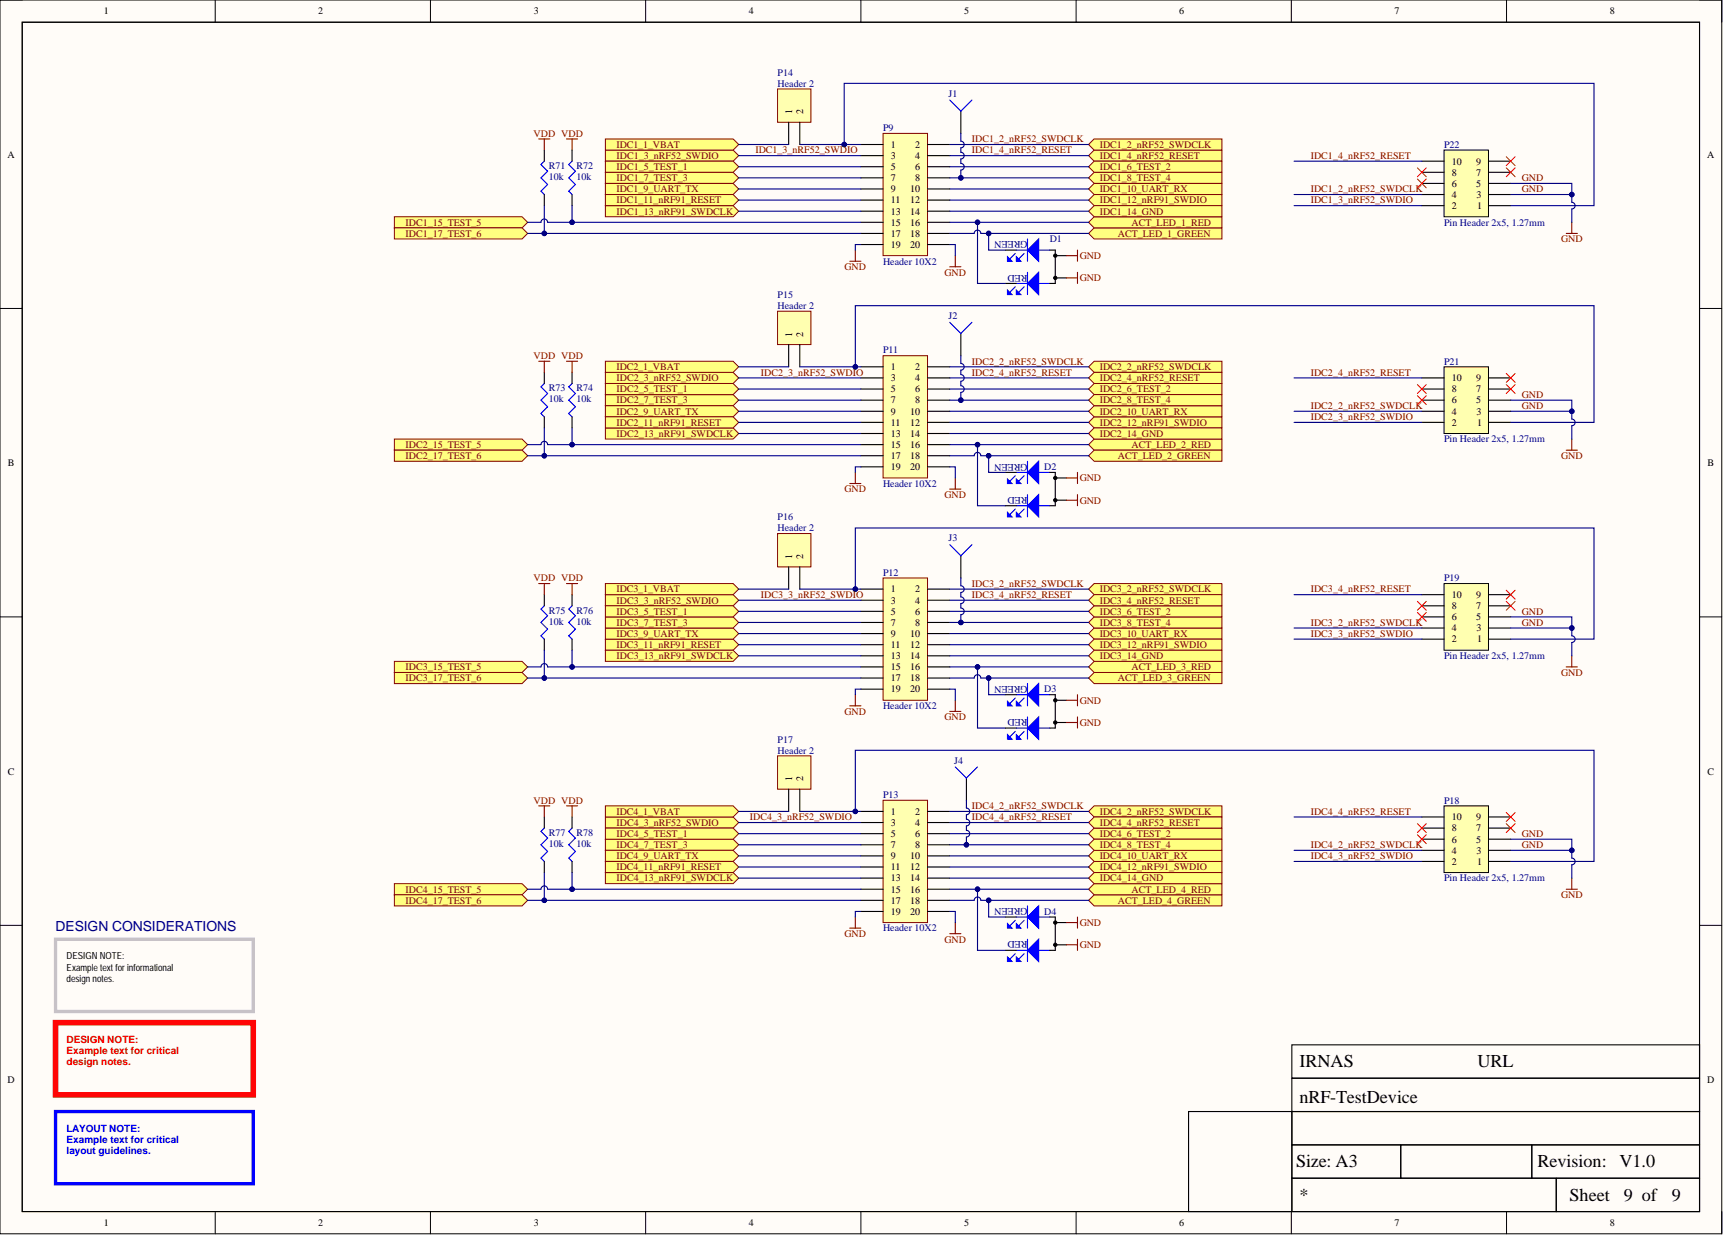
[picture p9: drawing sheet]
<svg xmlns="http://www.w3.org/2000/svg" width="393mm" height="282mm" viewBox="0 0 393 282" stroke-linecap="round" stroke-linejoin="round" font-family="sans-serif">
<defs><g id="words">
<g font-size="4.1">
<text x="296.7" y="243.4">IRNAS</text>
<text x="337.3" y="243.4">URL</text>
<text x="296.7" y="251.8">nRF-TestDevice</text>
<text x="295.9" y="266.2">Size: A3</text>
<text x="351" y="266.2">Revision:</text>
<text x="369.7" y="266.2">V1.0</text>
<text x="296.7" y="274.1">*</text>
<text x="358.3" y="274.1">Sheet</text>
<text x="370.7" y="274.1">9 of</text>
<text x="381.7" y="274.1">9</text>
</g>
<text font-size="3.2" fill="#000080" x="12.7" y="212.4">DESIGN CONSIDERATIONS</text>
<g font-size="2.3">
<text x="23.7" y="3.3">1</text>
<text x="72.7" y="3.3">2</text>
<text x="121.9" y="3.3">3</text>
<text x="170.9" y="3.3">4</text>
<text x="220.1" y="3.3">5</text>
<text x="269.2" y="3.3">6</text>
<text x="318.3" y="3.3">7</text>
<text x="367.5" y="3.3">8</text>
<text x="180.8" y="26.1" transform="rotate(-90 180.8 26.1)">1</text>
<text x="183.3" y="26.1" transform="rotate(-90 183.3 26.1)">2</text>
<text x="1.7" y="36">A</text>
<text x="203.4" y="33.7">1</text>
<text x="208.9" y="33.7">2</text>
<text x="389.7" y="36">A</text>
<text x="203.4" y="36.3">3</text>
<text x="203.4" y="38.8">5</text>
<text x="203.4" y="41.4">7</text>
<text x="208.9" y="36.3">4</text>
<text x="208.9" y="38.8">6</text>
<text x="209" y="41.4">8</text>
<text x="331.4" y="40.1">8</text>
<text x="331.4" y="37.5">10</text>
<text x="337" y="40.1">7</text>
<text x="337" y="37.5">9</text>
<text x="203.4" y="43.9">9</text>
<text x="203.4" y="46.4">11</text>
<text x="207.8" y="43.9">10</text>
<text x="207.8" y="46.4">12</text>
<text x="331.4" y="47.7">2</text>
<text x="331.4" y="45.2">4</text>
<text x="331.4" y="42.6">6</text>
<text x="337" y="42.6">5</text>
<text x="337.1" y="45.2">3</text>
<text x="337.2" y="47.7">1</text>
<text x="203.4" y="49">13</text>
<text x="203.4" y="51.5">15</text>
<text x="207.8" y="49">14</text>
<text x="207.8" y="51.5">16</text>
<text x="203.4" y="54">17</text>
<text x="203.4" y="56.6">19</text>
<text x="207.8" y="56.6">20</text>
<text x="207.8" y="54">18</text>
<text x="180.8" y="76.9" transform="rotate(-90 180.8 76.9)">1</text>
<text x="183.3" y="76.9" transform="rotate(-90 183.3 76.9)">2</text>
<text x="203.4" y="84.5">1</text>
<text x="203.4" y="87">3</text>
<text x="203.4" y="89.6">5</text>
<text x="208.9" y="84.5">2</text>
<text x="208.9" y="87">4</text>
<text x="208.9" y="89.6">6</text>
<text x="331.4" y="89.6">8</text>
<text x="331.4" y="87">10</text>
<text x="337" y="89.6">7</text>
<text x="337" y="87">9</text>
<text x="203.4" y="92.1">7</text>
<text x="203.4" y="94.6">9</text>
<text x="207.8" y="94.6">10</text>
<text x="209" y="92.1">8</text>
<text x="331.4" y="94.6">4</text>
<text x="331.4" y="92.1">6</text>
<text x="337" y="92.1">5</text>
<text x="337.1" y="94.6">3</text>
<text x="203.4" y="97.2">11</text>
<text x="203.4" y="99.7">13</text>
<text x="207.8" y="97.2">12</text>
<text x="207.8" y="99.7">14</text>
<text x="331.4" y="97.2">2</text>
<text x="337.2" y="97.2">1</text>
<text x="1.8" y="106.4">B</text>
<text x="203.4" y="102.2">15</text>
<text x="203.4" y="104.8">17</text>
<text x="203.4" y="107.3">19</text>
<text x="207.8" y="102.2">16</text>
<text x="207.8" y="107.3">20</text>
<text x="207.8" y="104.8">18</text>
<text x="389.8" y="106.4">B</text>
<text x="180.8" y="127.6" transform="rotate(-90 180.8 127.6)">1</text>
<text x="183.3" y="127.6" transform="rotate(-90 183.3 127.6)">2</text>
<text x="203.4" y="135.2">1</text>
<text x="203.4" y="137.8">3</text>
<text x="208.9" y="135.2">2</text>
<text x="208.9" y="137.8">4</text>
<text x="331.4" y="136.5">10</text>
<text x="337" y="136.5">9</text>
<text x="203.4" y="140.3">5</text>
<text x="203.4" y="142.8">7</text>
<text x="208.9" y="140.3">6</text>
<text x="209" y="142.8">8</text>
<text x="331.4" y="139">8</text>
<text x="331.4" y="141.6">6</text>
<text x="337" y="139">7</text>
<text x="337" y="141.6">5</text>
<text x="203.4" y="145.4">9</text>
<text x="203.4" y="147.9">11</text>
<text x="207.8" y="145.4">10</text>
<text x="207.8" y="147.9">12</text>
<text x="331.4" y="146.6">2</text>
<text x="331.4" y="144.1">4</text>
<text x="337.1" y="144.1">3</text>
<text x="337.2" y="146.6">1</text>
<text x="203.4" y="150.4">13</text>
<text x="203.4" y="153">15</text>
<text x="203.4" y="155.5">17</text>
<text x="207.8" y="150.4">14</text>
<text x="207.8" y="153">16</text>
<text x="207.8" y="155.5">18</text>
<text x="203.4" y="158.1">19</text>
<text x="207.8" y="158.1">20</text>
<text x="1.8" y="176.8">C</text>
<text x="180.8" y="178.3" transform="rotate(-90 180.8 178.3)">1</text>
<text x="183.3" y="178.3" transform="rotate(-90 183.3 178.3)">2</text>
<text x="389.8" y="176.8">C</text>
<text x="203.4" y="186">1</text>
<text x="208.9" y="186">2</text>
<text x="203.4" y="188.5">3</text>
<text x="203.4" y="191">5</text>
<text x="208.9" y="188.5">4</text>
<text x="208.9" y="191">6</text>
<text x="331.4" y="189.8">8</text>
<text x="331.4" y="187.2">10</text>
<text x="337" y="189.8">7</text>
<text x="337" y="187.2">9</text>
<text x="203.4" y="193.6">7</text>
<text x="203.4" y="196.1">9</text>
<text x="207.8" y="196.1">10</text>
<text x="209" y="193.6">8</text>
<text x="331.4" y="197.4">2</text>
<text x="331.4" y="194.8">4</text>
<text x="331.4" y="192.3">6</text>
<text x="337" y="192.3">5</text>
<text x="337.1" y="194.8">3</text>
<text x="337.2" y="197.4">1</text>
<text x="203.4" y="198.6">11</text>
<text x="203.4" y="201.2">13</text>
<text x="203.4" y="203.7">15</text>
<text x="207.8" y="198.6">12</text>
<text x="207.8" y="201.2">14</text>
<text x="207.8" y="203.7">16</text>
<text x="203.4" y="206.3">17</text>
<text x="203.4" y="208.8">19</text>
<text x="207.8" y="208.8">20</text>
<text x="207.8" y="206.3">18</text>
<text x="1.7" y="247.2">D</text>
<text x="389.7" y="247.2">D</text>
<text x="23.7" y="279.8">1</text>
<text x="72.7" y="279.8">2</text>
<text x="121.9" y="279.8">3</text>
<text x="170.9" y="279.8">4</text>
<text x="220.1" y="279.8">5</text>
<text x="269.2" y="279.8">6</text>
<text x="318.3" y="279.8">7</text>
<text x="367.5" y="279.8">8</text>
</g>
<g font-size="2.3" fill="#000080">
<text x="177.5" y="17.3">P14</text>
<text x="177.5" y="19.8">Header 2</text>
<text x="216.6" y="22.1">J1</text>
<text x="201.6" y="29.9">P9</text>
<text x="329.7" y="33.7">P22</text>
<text x="125.3" y="38.6">R71</text>
<text x="125.3" y="41.1">10k</text>
<text x="131.6" y="38.6">R72</text>
<text x="131.6" y="41.1">10k</text>
<text x="329.7" y="51.5">Pin Header 2x5, 1.27mm</text>
<text x="234.6" y="55.1" transform="rotate(-180 234.6 55.1)">GREEN</text>
<text x="239.6" y="55.3">D1</text>
<text x="201.6" y="60.4">Header 10X2</text>
<text x="234.6" y="62.7" transform="rotate(-180 234.6 62.7)">RED</text>
<text x="177.5" y="68">P15</text>
<text x="177.5" y="70.5">Header 2</text>
<text x="216.6" y="72.8">J2</text>
<text x="201.6" y="80.7">P11</text>
<text x="329.7" y="83.2">P21</text>
<text x="125.3" y="89.3">R73</text>
<text x="131.6" y="89.3">R74</text>
<text x="125.3" y="91.8">10k</text>
<text x="131.6" y="91.8">10k</text>
<text x="329.7" y="101">Pin Header 2x5, 1.27mm</text>
<text x="234.6" y="105.8" transform="rotate(-180 234.6 105.8)">GREEN</text>
<text x="238.4" y="107.3">D2</text>
<text x="201.6" y="111.1">Header 10X2</text>
<text x="234.6" y="113.4" transform="rotate(-180 234.6 113.4)">RED</text>
<text x="177.5" y="118.7">P16</text>
<text x="177.5" y="121.3">Header 2</text>
<text x="216.6" y="123.5">J3</text>
<text x="201.6" y="131.4">P12</text>
<text x="329.7" y="132.7">P19</text>
<text x="125.3" y="140">R75</text>
<text x="125.3" y="142.6">10k</text>
<text x="131.6" y="140">R76</text>
<text x="131.6" y="142.6">10k</text>
<text x="329.7" y="150.4">Pin Header 2x5, 1.27mm</text>
<text x="201.6" y="161.9">Header 10X2</text>
<text x="234.6" y="156.5" transform="rotate(-180 234.6 156.5)">GREEN</text>
<text x="238.4" y="158.1">D3</text>
<text x="234.6" y="164.1" transform="rotate(-180 234.6 164.1)">RED</text>
<text x="177.5" y="169.5">P17</text>
<text x="177.5" y="172">Header 2</text>
<text x="217.8" y="174.3">J4</text>
<text x="201.6" y="182.2">P13</text>
<text x="329.7" y="183.4">P18</text>
<text x="125.3" y="190.8">R77</text>
<text x="131.6" y="190.8">R78</text>
<text x="125.3" y="193.3">10k</text>
<text x="131.6" y="193.3">10k</text>
<text x="329.7" y="201.2">Pin Header 2x5, 1.27mm</text>
<text x="234.6" y="207.3" transform="rotate(-180 234.6 207.3)">GREEN</text>
<text x="238.4" y="208.8">D4</text>
<text x="201.6" y="212.6">Header 10X2</text>
<text x="234.6" y="214.9" transform="rotate(-180 234.6 214.9)">RED</text>
</g>
<g font-size="2.3" fill="#800000">
<text x="121.8" y="31.2">VDD VDD</text>
<text x="140.7" y="33.7">IDC1_1_VBAT</text>
<text x="172.4" y="35">IDC1_3_nRF52_SWDIO</text>
<text x="221.9" y="35">IDC1_4_nRF52_RESET</text>
<text x="221.9" y="32.5">IDC1_2_nRF52_SWDCLK</text>
<text x="251.1" y="33.7">IDC1_2_nRF52_SWDCLK</text>
<text x="140.7" y="41.4">IDC1_7_TEST_3</text>
<text x="140.7" y="36.3">IDC1_3_nRF52_SWDIO</text>
<text x="140.7" y="38.8">IDC1_5_TEST_1</text>
<text x="251.1" y="41.4">IDC1_8_TEST_4</text>
<text x="251.1" y="36.3">IDC1_4_nRF52_RESET</text>
<text x="251.1" y="38.8">IDC1_6_TEST_2</text>
<text x="299.2" y="36.3">IDC1_4_nRF52_RESET</text>
<text x="347.4" y="41.4">GND</text>
<text x="140.7" y="43.9">IDC1_9_UART_TX</text>
<text x="140.7" y="46.4">IDC1_11_nRF91_RESET</text>
<text x="251.1" y="46.4">IDC1_12_nRF91_SWDIO</text>
<text x="251.1" y="43.9">IDC1_10_UART_RX</text>
<text x="299.2" y="46.4">IDC1_3_nRF52_SWDIO</text>
<text x="299.2" y="43.9">IDC1_2_nRF52_SWDCLK</text>
<text x="347.4" y="43.9">GND</text>
<text x="92.6" y="51.5">IDC1_15_TEST_5</text>
<text x="140.7" y="49">IDC1_13_nRF91_SWDCLK</text>
<text x="251.1" y="49">IDC1_14_GND</text>
<text x="258.3" y="51.5">ACT_LED_1_RED</text>
<text x="92.6" y="54">IDC1_17_TEST_6</text>
<text x="246.5" y="59.1">GND</text>
<text x="255.2" y="54">ACT_LED_1_GREEN</text>
<text x="356.4" y="55.3">GND</text>
<text x="192.8" y="61.6">GND</text>
<text x="215.6" y="62.9">GND</text>
<text x="246.5" y="64.2">GND</text>
<text x="121.8" y="81.9">VDD VDD</text>
<text x="221.9" y="83.2">IDC2_2_nRF52_SWDCLK</text>
<text x="140.7" y="87">IDC2_3_nRF52_SWDIO</text>
<text x="140.7" y="84.5">IDC2_1_VBAT</text>
<text x="140.7" y="89.6">IDC2_5_TEST_1</text>
<text x="173.7" y="85.7">IDC2_3_nRF52_SWDIO</text>
<text x="221.9" y="85.7">IDC2_4_nRF52_RESET</text>
<text x="251.1" y="89.6">IDC2_6_TEST_2</text>
<text x="251.1" y="84.5">IDC2_2_nRF52_SWDCLK</text>
<text x="251.1" y="87">IDC2_4_nRF52_RESET</text>
<text x="299.2" y="85.7">IDC2_4_nRF52_RESET</text>
<text x="140.7" y="92.1">IDC2_7_TEST_3</text>
<text x="140.7" y="94.6">IDC2_9_UART_TX</text>
<text x="251.1" y="94.6">IDC2_10_UART_RX</text>
<text x="251.1" y="92.1">IDC2_8_TEST_4</text>
<text x="299.2" y="95.9">IDC2_3_nRF52_SWDIO</text>
<text x="299.2" y="93.4">IDC2_2_nRF52_SWDCLK</text>
<text x="347.4" y="93.4">GND</text>
<text x="347.4" y="90.8">GND</text>
<text x="140.7" y="99.7">IDC2_13_nRF91_SWDCLK</text>
<text x="140.7" y="97.2">IDC2_11_nRF91_RESET</text>
<text x="251.1" y="97.2">IDC2_12_nRF91_SWDIO</text>
<text x="251.1" y="99.7">IDC2_14_GND</text>
<text x="92.6" y="102.2">IDC2_15_TEST_5</text>
<text x="92.6" y="104.8">IDC2_17_TEST_6</text>
<text x="255.2" y="104.8">ACT_LED_2_GREEN</text>
<text x="258.3" y="102.2">ACT_LED_2_RED</text>
<text x="356.4" y="104.8">GND</text>
<text x="192.8" y="112.4">GND</text>
<text x="215.6" y="113.7">GND</text>
<text x="246.5" y="109.8">GND</text>
<text x="246.5" y="114.9">GND</text>
<text x="121.8" y="132.7">VDD VDD</text>
<text x="140.7" y="137.8">IDC3_3_nRF52_SWDIO</text>
<text x="140.7" y="135.2">IDC3_1_VBAT</text>
<text x="173.7" y="136.5">IDC3_3_nRF52_SWDIO</text>
<text x="221.9" y="136.5">IDC3_4_nRF52_RESET</text>
<text x="221.9" y="133.9">IDC3_2_nRF52_SWDCLK</text>
<text x="251.1" y="135.2">IDC3_2_nRF52_SWDCLK</text>
<text x="251.1" y="137.8">IDC3_4_nRF52_RESET</text>
<text x="299.2" y="135.2">IDC3_4_nRF52_RESET</text>
<text x="140.7" y="142.8">IDC3_7_TEST_3</text>
<text x="140.7" y="140.3">IDC3_5_TEST_1</text>
<text x="251.1" y="142.8">IDC3_8_TEST_4</text>
<text x="251.1" y="140.3">IDC3_6_TEST_2</text>
<text x="299.2" y="142.8">IDC3_2_nRF52_SWDCLK</text>
<text x="347.4" y="142.8">GND</text>
<text x="347.4" y="140.3">GND</text>
<text x="140.7" y="147.9">IDC3_11_nRF91_RESET</text>
<text x="140.7" y="145.4">IDC3_9_UART_TX</text>
<text x="251.1" y="145.4">IDC3_10_UART_RX</text>
<text x="251.1" y="147.9">IDC3_12_nRF91_SWDIO</text>
<text x="299.2" y="145.4">IDC3_3_nRF52_SWDIO</text>
<text x="92.6" y="153">IDC3_15_TEST_5</text>
<text x="92.6" y="155.5">IDC3_17_TEST_6</text>
<text x="140.7" y="150.4">IDC3_13_nRF91_SWDCLK</text>
<text x="251.1" y="150.4">IDC3_14_GND</text>
<text x="255.2" y="155.5">ACT_LED_3_GREEN</text>
<text x="258.3" y="153">ACT_LED_3_RED</text>
<text x="356.4" y="154.2">GND</text>
<text x="246.5" y="160.6">GND</text>
<text x="192.8" y="163.1">GND</text>
<text x="215.6" y="164.4">GND</text>
<text x="246.5" y="165.7">GND</text>
<text x="121.8" y="183.4">VDD VDD</text>
<text x="140.7" y="186">IDC4_1_VBAT</text>
<text x="221.9" y="184.7">IDC4_2_nRF52_SWDCLK</text>
<text x="251.1" y="186">IDC4_2_nRF52_SWDCLK</text>
<text x="299.2" y="186">IDC4_4_nRF52_RESET</text>
<text x="140.7" y="188.5">IDC4_3_nRF52_SWDIO</text>
<text x="140.7" y="191">IDC4_5_TEST_1</text>
<text x="171.2" y="187.2">IDC4_3_nRF52_SWDIO</text>
<text x="221.9" y="187.2">IDC4_4_nRF52_RESET</text>
<text x="251.1" y="191">IDC4_6_TEST_2</text>
<text x="251.1" y="188.5">IDC4_4_nRF52_RESET</text>
<text x="347.4" y="191">GND</text>
<text x="140.7" y="193.6">IDC4_7_TEST_3</text>
<text x="140.7" y="196.1">IDC4_9_UART_TX</text>
<text x="251.1" y="196.1">IDC4_10_UART_RX</text>
<text x="251.1" y="193.6">IDC4_8_TEST_4</text>
<text x="299.2" y="196.1">IDC4_3_nRF52_SWDIO</text>
<text x="299.2" y="193.6">IDC4_2_nRF52_SWDCLK</text>
<text x="347.4" y="193.6">GND</text>
<text x="92.6" y="203.7">IDC4_15_TEST_5</text>
<text x="140.7" y="201.2">IDC4_13_nRF91_SWDCLK</text>
<text x="140.7" y="198.6">IDC4_11_nRF91_RESET</text>
<text x="251.1" y="198.6">IDC4_12_nRF91_SWDIO</text>
<text x="251.1" y="201.2">IDC4_14_GND</text>
<text x="258.3" y="203.7">ACT_LED_4_RED</text>
<text x="92.6" y="206.3">IDC4_17_TEST_6</text>
<text x="255.2" y="206.3">ACT_LED_4_GREEN</text>
<text x="356.4" y="205">GND</text>
<text x="192.8" y="213.9">GND</text>
<text x="215.6" y="215.1">GND</text>
<text x="246.5" y="211.3">GND</text>
<text x="246.5" y="216.4">GND</text>
</g>
<g font-size="2.3" fill="#f00">
<text x="15.2" y="238">DESIGN NOTE:</text>
<text x="15.2" y="240.5">Example text for critical</text>
<text x="15.2" y="243.1">design notes.</text>
</g>
<g font-size="2.3" fill="#00f">
<text x="15.2" y="258.3">LAYOUT NOTE:</text>
<text x="15.2" y="260.8">Example text for critical</text>
<text x="15.2" y="263.4">layout guidelines.</text>
</g>
<g font-size="2.2">
<text x="15.2" y="219">DESIGN NOTE:</text>
<text x="15.2" y="221.5">Example text forinformational</text>
<text x="15.2" y="224.1">design notes.</text>
</g>
</g></defs>
<path d="M0 0h393.1v281.6h-393.1z" fill-rule="evenodd" fill="#fffcf8"/>
<path d="M0 0h393.1v281.6h-393.1z" fill="none" stroke="#000" stroke-width=".23"/>
<path d="M5.1 5.1h382.9v271.4h-382.9z" fill-rule="evenodd" fill="#fffcf8"/>
<g fill="none" stroke="#000" stroke-width=".23">
<path d="M0 0h5.1M5.1 5.1h382.9v271.4h-382.9zM49.1 0v5.1M98.3 0v5.1M147.4 0v5.1M196.5 0v5.1M245.7 0v5.1M294.8 0v5.1M343.9 0v5.1M388 0h5.1v5.1M0 70.4h5.1M388 70.4h5.1"/>
<path d="M0 140.8h5.1M388 140.8h5.1M0 211.2h5.1M388 211.2h5.1M49.1 276.5v5.1M98.3 276.5v5.1M147.4 276.5v5.1M196.5 276.5v5.1M245.7 276.5v5.1M294.8 276.5v5.1M343.9 276.5v5.1M393.1 276.5v5.1"/>
</g>
<path d="M5.1 5.1h382.9v271.4h-382.9zM294.9 238.5h93.1v7.6h-93.1zM271.3 253.7h23.6v22.8h-23.6zM294.9 253.7h93.1v7.6h-93.1zM294.9 246.1h93.1v7.6h-93.1zM294.9 261.3h24.9v7.6h-24.9zM294.9 268.9h60.4v7.6h-60.4zM319.8 261.3h29.9v7.6h-29.9zM349.7 261.3h38.3v7.6h-38.3zM355.3 268.9h32.7v7.6h-32.7z" fill="none" stroke="#000" stroke-width=".25"/>
<path d="M12.7 214.4h45.1v16.5h-45.1z" fill="none" stroke="#c6c3c6" stroke-width=".76"/>
<path d="M12.7 233.4h45.1v16.5h-45.1z" fill="none" stroke="#f00" stroke-width="1.3"/>
<path d="M12.7 253.7h45.1v16.5h-45.1z" fill="none" stroke="#00f" stroke-width=".76"/>
<path d="M138.2 191.5h29.2l1.2 1.3-1.2 1.3h-29.2z" fill-rule="evenodd" fill="#ffff80"/>
<path d="M138.2 191.5h29.2l1.2 1.3-1.2 1.3h-29.2z" fill="none" stroke="#800000" stroke-width=".23"/>
<path d="M249.8 196.6h29.1v2.5h-29.1l-1.3-1.2z" fill-rule="evenodd" fill="#ffff80"/>
<path d="M249.8 196.6h29.1v2.5h-29.1l-1.3-1.2z" fill="none" stroke="#800000" stroke-width=".23"/>
<path d="M249.8 183.9h29.1v2.6h-29.1l-1.3-1.3z" fill-rule="evenodd" fill="#ffff80"/>
<path d="M249.8 183.9h29.1v2.6h-29.1l-1.3-1.3z" fill="none" stroke="#800000" stroke-width=".23"/>
<path d="M249.8 153.5h29.1v2.5h-29.1l-1.3-1.2z" fill-rule="evenodd" fill="#ffff80"/>
<path d="M249.8 153.5h29.1v2.5h-29.1l-1.3-1.2z" fill="none" stroke="#800000" stroke-width=".23"/>
<path d="M138.2 186.5h29.2l1.2 1.2-1.2 1.3h-29.2z" fill-rule="evenodd" fill="#ffff80"/>
<path d="M138.2 186.5h29.2l1.2 1.2-1.2 1.3h-29.2z" fill="none" stroke="#800000" stroke-width=".23"/>
<path d="M138.2 199.1h29.2l1.2 1.3-1.2 1.3h-29.2z" fill-rule="evenodd" fill="#ffff80"/>
<path d="M138.2 199.1h29.2l1.2 1.3-1.2 1.3h-29.2z" fill="none" stroke="#800000" stroke-width=".23"/>
<path d="M249.8 52h29.1v2.5h-29.1l-1.3-1.2z" fill-rule="evenodd" fill="#ffff80"/>
<path d="M249.8 52h29.1v2.5h-29.1l-1.3-1.2z" fill="none" stroke="#800000" stroke-width=".23"/>
<path d="M249.8 204.2h29.1v2.6h-29.1l-1.3-1.3z" fill-rule="evenodd" fill="#ffff80"/>
<path d="M249.8 204.2h29.1v2.6h-29.1l-1.3-1.3z" fill="none" stroke="#800000" stroke-width=".23"/>
<path d="M249.8 189h29.1v2.5h-29.1l-1.3-1.2z" fill-rule="evenodd" fill="#ffff80"/>
<path d="M249.8 189h29.1v2.5h-29.1l-1.3-1.2z" fill="none" stroke="#800000" stroke-width=".23"/>
<path d="M249.8 49.5h29.1v2.5h-29.1l-1.3-1.3z" fill-rule="evenodd" fill="#ffff80"/>
<path d="M249.8 49.5h29.1v2.5h-29.1l-1.3-1.3z" fill="none" stroke="#800000" stroke-width=".23"/>
<path d="M138.2 194.1h29.2l1.2 1.2-1.2 1.3h-29.2z" fill-rule="evenodd" fill="#ffff80"/>
<path d="M138.2 194.1h29.2l1.2 1.2-1.2 1.3h-29.2z" fill="none" stroke="#800000" stroke-width=".23"/>
<path d="M249.8 150.9h29.1v2.6h-29.1l-1.3-1.3z" fill-rule="evenodd" fill="#ffff80"/>
<path d="M249.8 150.9h29.1v2.6h-29.1l-1.3-1.3z" fill="none" stroke="#800000" stroke-width=".23"/>
<path d="M249.8 100.2h29.1v2.5h-29.1l-1.3-1.2z" fill-rule="evenodd" fill="#ffff80"/>
<path d="M249.8 100.2h29.1v2.5h-29.1l-1.3-1.2z" fill="none" stroke="#800000" stroke-width=".23"/>
<path d="M249.8 201.7h29.1v2.5h-29.1l-1.3-1.2z" fill-rule="evenodd" fill="#ffff80"/>
<path d="M249.8 201.7h29.1v2.5h-29.1l-1.3-1.2z" fill="none" stroke="#800000" stroke-width=".23"/>
<path d="M249.8 199.1h29.1v2.6h-29.1l-1.3-1.3z" fill-rule="evenodd" fill="#ffff80"/>
<path d="M249.8 199.1h29.1v2.6h-29.1l-1.3-1.3z" fill="none" stroke="#800000" stroke-width=".23"/>
<path d="M138.2 189h29.2l1.2 1.3-1.2 1.2h-29.2z" fill-rule="evenodd" fill="#ffff80"/>
<path d="M138.2 189h29.2l1.2 1.3-1.2 1.2h-29.2z" fill="none" stroke="#800000" stroke-width=".23"/>
<path d="M138.2 196.6h29.2l1.2 1.3-1.2 1.2h-29.2z" fill-rule="evenodd" fill="#ffff80"/>
<path d="M138.2 196.6h29.2l1.2 1.3-1.2 1.2h-29.2z" fill="none" stroke="#800000" stroke-width=".23"/>
<path d="M249.8 186.5h29.1v2.5h-29.1l-1.3-1.3z" fill-rule="evenodd" fill="#ffff80"/>
<path d="M249.8 186.5h29.1v2.5h-29.1l-1.3-1.3z" fill="none" stroke="#800000" stroke-width=".23"/>
<path d="M249.8 194.1h29.1v2.5h-29.1l-1.3-1.3z" fill-rule="evenodd" fill="#ffff80"/>
<path d="M249.8 194.1h29.1v2.5h-29.1l-1.3-1.3z" fill="none" stroke="#800000" stroke-width=".23"/>
<path d="M249.8 102.7h29.1v2.6h-29.1l-1.3-1.3z" fill-rule="evenodd" fill="#ffff80"/>
<path d="M249.8 102.7h29.1v2.6h-29.1l-1.3-1.3z" fill="none" stroke="#800000" stroke-width=".23"/>
<path d="M249.8 191.5h29.1v2.6h-29.1l-1.3-1.3z" fill-rule="evenodd" fill="#ffff80"/>
<path d="M249.8 191.5h29.1v2.6h-29.1l-1.3-1.3z" fill="none" stroke="#800000" stroke-width=".23"/>
<path d="M138.2 145.9h29.2l1.2 1.2-1.2 1.3h-29.2z" fill-rule="evenodd" fill="#ffff80"/>
<path d="M138.2 145.9h29.2l1.2 1.2-1.2 1.3h-29.2z" fill="none" stroke="#800000" stroke-width=".23"/>
<path d="M249.8 143.3h29.1v2.6h-29.1l-1.3-1.3z" fill-rule="evenodd" fill="#ffff80"/>
<path d="M249.8 143.3h29.1v2.6h-29.1l-1.3-1.3z" fill="none" stroke="#800000" stroke-width=".23"/>
<path d="M138.2 143.3h29.2l1.2 1.3-1.2 1.3h-29.2z" fill-rule="evenodd" fill="#ffff80"/>
<path d="M138.2 143.3h29.2l1.2 1.3-1.2 1.3h-29.2z" fill="none" stroke="#800000" stroke-width=".23"/>
<path d="M249.8 140.8h29.1v2.5h-29.1l-1.3-1.2z" fill-rule="evenodd" fill="#ffff80"/>
<path d="M249.8 140.8h29.1v2.5h-29.1l-1.3-1.2z" fill="none" stroke="#800000" stroke-width=".23"/>
<path d="M138.2 140.8h29.2l1.2 1.3-1.2 1.2h-29.2z" fill-rule="evenodd" fill="#ffff80"/>
<path d="M138.2 140.8h29.2l1.2 1.3-1.2 1.2h-29.2z" fill="none" stroke="#800000" stroke-width=".23"/>
<path d="M249.8 145.9h29.1v2.5h-29.1l-1.3-1.3z" fill-rule="evenodd" fill="#ffff80"/>
<path d="M249.8 145.9h29.1v2.5h-29.1l-1.3-1.3z" fill="none" stroke="#800000" stroke-width=".23"/>
<path d="M249.8 148.4h29.1v2.5h-29.1l-1.3-1.2z" fill-rule="evenodd" fill="#ffff80"/>
<path d="M249.8 148.4h29.1v2.5h-29.1l-1.3-1.2z" fill="none" stroke="#800000" stroke-width=".23"/>
<path d="M249.8 44.4h29.1v2.5h-29.1l-1.3-1.2z" fill-rule="evenodd" fill="#ffff80"/>
<path d="M249.8 44.4h29.1v2.5h-29.1l-1.3-1.2z" fill="none" stroke="#800000" stroke-width=".23"/>
<path d="M249.8 39.3h29.1v2.6h-29.1l-1.3-1.3z" fill-rule="evenodd" fill="#ffff80"/>
<path d="M249.8 39.3h29.1v2.6h-29.1l-1.3-1.3z" fill="none" stroke="#800000" stroke-width=".23"/>
<path d="M138.2 39.3h29.2l1.2 1.3-1.2 1.3h-29.2z" fill-rule="evenodd" fill="#ffff80"/>
<path d="M138.2 39.3h29.2l1.2 1.3-1.2 1.3h-29.2z" fill="none" stroke="#800000" stroke-width=".23"/>
<path d="M138.2 46.9h29.2l1.2 1.3-1.2 1.3h-29.2z" fill-rule="evenodd" fill="#ffff80"/>
<path d="M138.2 46.9h29.2l1.2 1.3-1.2 1.3h-29.2z" fill="none" stroke="#800000" stroke-width=".23"/>
<path d="M249.8 41.9h29.1v2.5h-29.1l-1.3-1.3z" fill-rule="evenodd" fill="#ffff80"/>
<path d="M249.8 41.9h29.1v2.5h-29.1l-1.3-1.3z" fill="none" stroke="#800000" stroke-width=".23"/>
<path d="M138.2 148.4h29.2l1.2 1.3-1.2 1.2h-29.2z" fill-rule="evenodd" fill="#ffff80"/>
<path d="M138.2 148.4h29.2l1.2 1.3-1.2 1.2h-29.2z" fill="none" stroke="#800000" stroke-width=".23"/>
<path d="M249.8 138.3h29.1v2.5h-29.1l-1.3-1.3z" fill-rule="evenodd" fill="#ffff80"/>
<path d="M249.8 138.3h29.1v2.5h-29.1l-1.3-1.3z" fill="none" stroke="#800000" stroke-width=".23"/>
<path d="M249.8 46.9h29.1v2.6h-29.1l-1.3-1.3z" fill-rule="evenodd" fill="#ffff80"/>
<path d="M249.8 46.9h29.1v2.6h-29.1l-1.3-1.3z" fill="none" stroke="#800000" stroke-width=".23"/>
<path d="M249.8 133.2h29.1v2.5h-29.1l-1.3-1.2z" fill-rule="evenodd" fill="#ffff80"/>
<path d="M249.8 133.2h29.1v2.5h-29.1l-1.3-1.2z" fill="none" stroke="#800000" stroke-width=".23"/>
<path d="M138.2 135.7h29.2l1.2 1.3-1.2 1.3h-29.2z" fill-rule="evenodd" fill="#ffff80"/>
<path d="M138.2 135.7h29.2l1.2 1.3-1.2 1.3h-29.2z" fill="none" stroke="#800000" stroke-width=".23"/>
<path d="M249.8 135.7h29.1v2.6h-29.1l-1.3-1.3z" fill-rule="evenodd" fill="#ffff80"/>
<path d="M249.8 135.7h29.1v2.6h-29.1l-1.3-1.3z" fill="none" stroke="#800000" stroke-width=".23"/>
<path d="M138.2 138.3h29.2l1.2 1.2-1.2 1.3h-29.2z" fill-rule="evenodd" fill="#ffff80"/>
<path d="M138.2 138.3h29.2l1.2 1.2-1.2 1.3h-29.2z" fill="none" stroke="#800000" stroke-width=".23"/>
<path d="M138.2 41.9h29.2l1.2 1.2-1.2 1.3h-29.2z" fill-rule="evenodd" fill="#ffff80"/>
<path d="M138.2 41.9h29.2l1.2 1.2-1.2 1.3h-29.2z" fill="none" stroke="#800000" stroke-width=".23"/>
<path d="M138.2 85h29.2l1.2 1.3-1.2 1.2h-29.2z" fill-rule="evenodd" fill="#ffff80"/>
<path d="M138.2 85h29.2l1.2 1.3-1.2 1.2h-29.2z" fill="none" stroke="#800000" stroke-width=".23"/>
<path d="M249.8 95.1h29.1v2.6h-29.1l-1.3-1.3z" fill-rule="evenodd" fill="#ffff80"/>
<path d="M249.8 95.1h29.1v2.6h-29.1l-1.3-1.3z" fill="none" stroke="#800000" stroke-width=".23"/>
<path d="M138.2 90.1h29.2l1.2 1.2-1.2 1.3h-29.2z" fill-rule="evenodd" fill="#ffff80"/>
<path d="M138.2 90.1h29.2l1.2 1.2-1.2 1.3h-29.2z" fill="none" stroke="#800000" stroke-width=".23"/>
<path d="M138.2 82.5h29.2l1.2 1.2-1.2 1.3h-29.2z" fill-rule="evenodd" fill="#ffff80"/>
<path d="M138.2 82.5h29.2l1.2 1.2-1.2 1.3h-29.2z" fill="none" stroke="#800000" stroke-width=".23"/>
<path d="M249.8 92.6h29.1v2.5h-29.1l-1.3-1.2z" fill-rule="evenodd" fill="#ffff80"/>
<path d="M249.8 92.6h29.1v2.5h-29.1l-1.3-1.2z" fill="none" stroke="#800000" stroke-width=".23"/>
<path d="M249.8 87.5h29.1v2.6h-29.1l-1.3-1.3z" fill-rule="evenodd" fill="#ffff80"/>
<path d="M249.8 87.5h29.1v2.6h-29.1l-1.3-1.3z" fill="none" stroke="#800000" stroke-width=".23"/>
<path d="M138.2 34.3h29.2l1.2 1.2-1.2 1.3h-29.2z" fill-rule="evenodd" fill="#ffff80"/>
<path d="M138.2 34.3h29.2l1.2 1.2-1.2 1.3h-29.2z" fill="none" stroke="#800000" stroke-width=".23"/>
<path d="M249.8 34.3h29.1v2.5h-29.1l-1.3-1.3z" fill-rule="evenodd" fill="#ffff80"/>
<path d="M249.8 34.3h29.1v2.5h-29.1l-1.3-1.3z" fill="none" stroke="#800000" stroke-width=".23"/>
<path d="M138.2 44.4h29.2l1.2 1.3-1.2 1.2h-29.2z" fill-rule="evenodd" fill="#ffff80"/>
<path d="M138.2 44.4h29.2l1.2 1.3-1.2 1.2h-29.2z" fill="none" stroke="#800000" stroke-width=".23"/>
<path d="M138.2 87.5h29.2l1.2 1.3-1.2 1.3h-29.2z" fill-rule="evenodd" fill="#ffff80"/>
<path d="M138.2 87.5h29.2l1.2 1.3-1.2 1.3h-29.2z" fill="none" stroke="#800000" stroke-width=".23"/>
<path d="M249.8 97.7h29.1v2.5h-29.1l-1.3-1.3z" fill-rule="evenodd" fill="#ffff80"/>
<path d="M249.8 97.7h29.1v2.5h-29.1l-1.3-1.3z" fill="none" stroke="#800000" stroke-width=".23"/>
<path d="M138.2 92.6h29.2l1.2 1.3-1.2 1.2h-29.2z" fill-rule="evenodd" fill="#ffff80"/>
<path d="M138.2 92.6h29.2l1.2 1.3-1.2 1.2h-29.2z" fill="none" stroke="#800000" stroke-width=".23"/>
<path d="M249.8 31.7h29.1v2.6h-29.1l-1.3-1.3z" fill-rule="evenodd" fill="#ffff80"/>
<path d="M249.8 31.7h29.1v2.6h-29.1l-1.3-1.3z" fill="none" stroke="#800000" stroke-width=".23"/>
<path d="M138.2 133.2h29.2l1.2 1.3-1.2 1.2h-29.2z" fill-rule="evenodd" fill="#ffff80"/>
<path d="M138.2 133.2h29.2l1.2 1.3-1.2 1.2h-29.2z" fill="none" stroke="#800000" stroke-width=".23"/>
<path d="M138.2 36.8h29.2l1.2 1.3-1.2 1.2h-29.2z" fill-rule="evenodd" fill="#ffff80"/>
<path d="M138.2 36.8h29.2l1.2 1.3-1.2 1.2h-29.2z" fill="none" stroke="#800000" stroke-width=".23"/>
<path d="M138.2 31.7h29.2l1.2 1.3-1.2 1.3h-29.2z" fill-rule="evenodd" fill="#ffff80"/>
<path d="M138.2 31.7h29.2l1.2 1.3-1.2 1.3h-29.2z" fill="none" stroke="#800000" stroke-width=".23"/>
<path d="M249.8 36.8h29.1v2.5h-29.1l-1.3-1.2z" fill-rule="evenodd" fill="#ffff80"/>
<path d="M249.8 36.8h29.1v2.5h-29.1l-1.3-1.2z" fill="none" stroke="#800000" stroke-width=".23"/>
<path d="M138.2 97.7h29.2l1.2 1.2-1.2 1.3h-29.2z" fill-rule="evenodd" fill="#ffff80"/>
<path d="M138.2 97.7h29.2l1.2 1.2-1.2 1.3h-29.2z" fill="none" stroke="#800000" stroke-width=".23"/>
<path d="M249.8 90.1h29.1v2.5h-29.1l-1.3-1.3z" fill-rule="evenodd" fill="#ffff80"/>
<path d="M249.8 90.1h29.1v2.5h-29.1l-1.3-1.3z" fill="none" stroke="#800000" stroke-width=".23"/>
<path d="M138.2 95.1h29.2l1.2 1.3-1.2 1.3h-29.2z" fill-rule="evenodd" fill="#ffff80"/>
<path d="M138.2 95.1h29.2l1.2 1.3-1.2 1.3h-29.2z" fill="none" stroke="#800000" stroke-width=".23"/>
<path d="M249.8 82.5h29.1v2.5h-29.1l-1.3-1.3z" fill-rule="evenodd" fill="#ffff80"/>
<path d="M249.8 82.5h29.1v2.5h-29.1l-1.3-1.3z" fill="none" stroke="#800000" stroke-width=".23"/>
<path d="M249.8 85h29.1v2.5h-29.1l-1.3-1.2z" fill-rule="evenodd" fill="#ffff80"/>
<path d="M249.8 85h29.1v2.5h-29.1l-1.3-1.2z" fill="none" stroke="#800000" stroke-width=".23"/>
<path d="M138.2 183.9h29.2l1.2 1.3-1.2 1.3h-29.2z" fill-rule="evenodd" fill="#ffff80"/>
<path d="M138.2 183.9h29.2l1.2 1.3-1.2 1.3h-29.2z" fill="none" stroke="#800000" stroke-width=".23"/>
<path d="M237.1 214.4v5l-2.5-2.5z" fill="#00f"/>
<path d="M237.1 214.4v5l-2.5-2.5z" fill="none" stroke="#00f" stroke-width=".25"/>
<path d="M232 218.4l1 1h-1z" fill="#00f"/>
<path d="M232 218.4l1 1h-1z" fill="none" stroke="#00f" stroke-width=".25"/>
<path d="M230 218.4l1 1h-1z" fill="#00f"/>
<path d="M230 218.4l1 1h-1zM231.8 217.7l-1.3 1.2M232 216.9h7.6M233.8 217.7l-1.3 1.2M234.6 214.4v5" fill="none" stroke="#00f" stroke-width=".25"/>
<path d="M229.5 216.9h2.5" fill="none" stroke="#000" stroke-width=".25"/>
<path d="M237.1 206.8v5l-2.5-2.5z" fill="#00f"/>
<path d="M237.1 206.8v5l-2.5-2.5z" fill="none" stroke="#00f" stroke-width=".25"/>
<path d="M232 210.8l1 1h-1z" fill="#00f"/>
<path d="M232 210.8l1 1h-1z" fill="none" stroke="#00f" stroke-width=".25"/>
<path d="M230 210.8l1 1h-1z" fill="#00f"/>
<path d="M230 210.8l1 1h-1zM231.8 210.1l-1.3 1.2M232 209.3h7.6M233.8 210.1l-1.3 1.2M234.6 206.8v5" fill="none" stroke="#00f" stroke-width=".25"/>
<path d="M229.5 209.3h2.5M239.6 209.3h1.3v7.6h-1.3M240.9 215.6h2.5M240.9 210.6h2.5" fill="none" stroke="#000" stroke-width=".25"/>
<g fill="#000">
<circle cx="240.9" cy="210.6" r=".38"/>
<circle cx="240.9" cy="215.6" r=".38"/>
</g>
<g fill="none" stroke="#000" stroke-width=".23">
<circle cx="240.9" cy="210.6" r=".38"/>
<circle cx="240.9" cy="215.6" r=".38"/>
</g>
<path d="M237.1 163.6v5.1l-2.5-2.5z" fill="#00f"/>
<path d="M237.1 163.6v5.1l-2.5-2.5z" fill="none" stroke="#00f" stroke-width=".25"/>
<path d="M232 167.7l1 1h-1z" fill="#00f"/>
<path d="M232 167.7l1 1h-1z" fill="none" stroke="#00f" stroke-width=".25"/>
<path d="M230 167.7l1 1h-1z" fill="#00f"/>
<path d="M230 167.7l1 1h-1zM231.8 166.9l-1.3 1.3M232 166.2h7.6M233.8 166.9l-1.3 1.3M234.6 163.6v5.1" fill="none" stroke="#00f" stroke-width=".25"/>
<path d="M229.5 166.2h2.5" fill="none" stroke="#000" stroke-width=".25"/>
<path d="M237.1 156v5.1l-2.5-2.5z" fill="#00f"/>
<path d="M237.1 156v5.1l-2.5-2.5z" fill="none" stroke="#00f" stroke-width=".25"/>
<path d="M232 160.1l1 1h-1z" fill="#00f"/>
<path d="M232 160.1l1 1h-1z" fill="none" stroke="#00f" stroke-width=".25"/>
<path d="M230 160.1l1 1h-1z" fill="#00f"/>
<path d="M231.8 159.3l-1.3 1.3M232 158.6h7.6M233.8 159.3l-1.3 1.3M234.6 156v5.1M230 160.1l1 1h-1z" fill="none" stroke="#00f" stroke-width=".25"/>
<path d="M229.5 158.6h2.5M239.6 158.6h1.3v7.6h-1.3M240.9 159.8h2.5M240.9 164.9h2.5" fill="none" stroke="#000" stroke-width=".25"/>
<g fill="#000">
<circle cx="240.9" cy="159.8" r=".38"/>
<circle cx="240.9" cy="164.9" r=".38"/>
</g>
<g fill="none" stroke="#000" stroke-width=".23">
<circle cx="240.9" cy="159.8" r=".38"/>
<circle cx="240.9" cy="164.9" r=".38"/>
</g>
<path d="M237.1 112.9v5.1l-2.5-2.6z" fill="#00f"/>
<path d="M237.1 112.9v5.1l-2.5-2.6z" fill="none" stroke="#00f" stroke-width=".25"/>
<path d="M232 117l1 1h-1z" fill="#00f"/>
<path d="M232 117l1 1h-1z" fill="none" stroke="#00f" stroke-width=".25"/>
<path d="M230 117l1 1h-1z" fill="#00f"/>
<path d="M230 117l1 1h-1zM231.8 116.2l-1.3 1.3M232 115.4h7.6M233.8 116.2l-1.3 1.3M234.6 112.9v5.1" fill="none" stroke="#00f" stroke-width=".25"/>
<path d="M229.5 115.4h2.5" fill="none" stroke="#000" stroke-width=".25"/>
<path d="M237.1 105.3v5.1l-2.5-2.6z" fill="#00f"/>
<path d="M237.1 105.3v5.1l-2.5-2.6z" fill="none" stroke="#00f" stroke-width=".25"/>
<path d="M232 109.3l1 1.1h-1z" fill="#00f"/>
<path d="M232 109.3l1 1.1h-1z" fill="none" stroke="#00f" stroke-width=".25"/>
<path d="M230 109.3l1 1.1h-1z" fill="#00f"/>
<path d="M230 109.3l1 1.1h-1zM231.8 108.6l-1.3 1.2M232 107.8h7.6M233.8 108.6l-1.3 1.2M234.6 105.3v5.1" fill="none" stroke="#00f" stroke-width=".25"/>
<path d="M229.5 107.8h2.5M239.6 107.8h1.3v7.6h-1.3M240.9 114.2h2.5M240.9 109.1h2.5" fill="none" stroke="#000" stroke-width=".25"/>
<g fill="#000">
<circle cx="240.9" cy="109.1" r=".38"/>
<circle cx="240.9" cy="114.2" r=".38"/>
</g>
<g fill="none" stroke="#000" stroke-width=".23">
<circle cx="240.9" cy="109.1" r=".38"/>
<circle cx="240.9" cy="114.2" r=".38"/>
</g>
<path d="M237.1 62.2v5l-2.5-2.5z" fill="#00f"/>
<path d="M237.1 62.2v5l-2.5-2.5z" fill="none" stroke="#00f" stroke-width=".25"/>
<path d="M232 66.2l1 1h-1z" fill="#00f"/>
<path d="M232 66.2l1 1h-1z" fill="none" stroke="#00f" stroke-width=".25"/>
<path d="M230 66.2l1 1h-1z" fill="#00f"/>
<path d="M230 66.2l1 1h-1zM231.8 65.5l-1.3 1.2M232 64.7h7.6M233.8 65.5l-1.3 1.2M234.6 62.2v5" fill="none" stroke="#00f" stroke-width=".25"/>
<path d="M229.5 64.7h2.5" fill="none" stroke="#000" stroke-width=".25"/>
<path d="M237.1 54.5v5.1l-2.5-2.5z" fill="#00f"/>
<path d="M237.1 54.5v5.1l-2.5-2.5z" fill="none" stroke="#00f" stroke-width=".25"/>
<path d="M232 58.6l1 1h-1z" fill="#00f"/>
<path d="M232 58.6l1 1h-1z" fill="none" stroke="#00f" stroke-width=".25"/>
<path d="M230 58.6l1 1h-1z" fill="#00f"/>
<path d="M230 58.6l1 1h-1zM231.8 57.8l-1.3 1.3M232 57.1h7.6M233.8 57.8l-1.3 1.3M234.6 54.5v5.1" fill="none" stroke="#00f" stroke-width=".25"/>
<path d="M229.5 57.1h2.5M239.6 57.1h1.3v7.6h-1.3M240.9 58.4h2.5M240.9 63.4h2.5" fill="none" stroke="#000" stroke-width=".25"/>
<g fill="#000">
<circle cx="240.9" cy="58.4" r=".38"/>
<circle cx="240.9" cy="63.4" r=".38"/>
</g>
<g fill="none" stroke="#000" stroke-width=".23">
<circle cx="240.9" cy="58.4" r=".38"/>
<circle cx="240.9" cy="63.4" r=".38"/>
</g>
<g fill="none" stroke="#800000" stroke-width=".25">
<path d="M243.4 58.4h2.6M246 57.1v2.5M243.4 63.4h2.6M246 62.2v2.5M243.4 109.1h2.6M243.4 114.2h2.6M246 107.8v2.6M246 112.9v2.5M243.4 159.8h2.6M246 158.6v2.5M243.4 164.9h2.6M246 163.6v2.6"/>
<path d="M243.4 210.6h2.6M243.4 215.6h2.6M246 209.3v2.5M246 214.4v2.5"/>
</g>
<path d="M201.6 30.4h10.1v28h-10.1z" fill-rule="evenodd" fill="#ffffb0"/>
<path d="M201.6 30.4h10.1v28h-10.1z" fill="none" stroke="#800000" stroke-width=".23"/>
<g fill="none" stroke="#000" stroke-width=".25">
<path d="M196.5 33h5.1M196.5 35.5h5.1M196.5 38.1h5.1M211.7 33h5.1M211.7 35.5h5.1M211.7 38.1h5.1M196.5 40.6h5.1M196.5 43.1h5.1M196.5 45.7h5.1M196.5 48.2h5.1M196.5 50.7h5.1M196.5 53.3h5.1"/>
<path d="M196.5 55.8h5.1M211.7 40.6h5.1M211.7 43.1h5.1M211.7 45.7h5.1M211.7 48.2h5.1M211.7 50.7h5.1M211.7 53.3h5.1M211.7 55.8h5.1"/>
</g>
<path d="M201.6 81.2h10.1v27.9h-10.1z" fill-rule="evenodd" fill="#ffffb0"/>
<path d="M201.6 81.2h10.1v27.9h-10.1z" fill="none" stroke="#800000" stroke-width=".23"/>
<g fill="none" stroke="#000" stroke-width=".25">
<path d="M196.5 83.7h5.1M196.5 86.3h5.1M196.5 88.8h5.1M196.5 91.3h5.1M196.5 93.9h5.1M196.5 96.4h5.1M196.5 98.9h5.1M211.7 83.7h5.1M211.7 86.3h5.1M211.7 88.8h5.1M211.7 91.3h5.1M211.7 93.9h5.1"/>
<path d="M211.7 96.4h5.1M211.7 98.9h5.1M196.5 101.5h5.1M196.5 104h5.1M196.5 106.6h5.1M211.7 101.5h5.1M211.7 104h5.1M211.7 106.6h5.1"/>
</g>
<path d="M201.6 131.9h10.1v27.9h-10.1z" fill-rule="evenodd" fill="#ffffb0"/>
<path d="M201.6 131.9h10.1v27.9h-10.1z" fill="none" stroke="#800000" stroke-width=".23"/>
<g fill="none" stroke="#000" stroke-width=".25">
<path d="M196.5 134.5h5.1M196.5 137h5.1M196.5 139.5h5.1M211.7 134.5h5.1M211.7 137h5.1M211.7 139.5h5.1M196.5 142.1h5.1M196.5 144.6h5.1M196.5 147.1h5.1M196.5 149.7h5.1M196.5 152.2h5.1M196.5 154.8h5.1"/>
<path d="M196.5 157.3h5.1M211.7 142.1h5.1M211.7 144.6h5.1M211.7 147.1h5.1M211.7 149.7h5.1M211.7 152.2h5.1M211.7 154.8h5.1M211.7 157.3h5.1"/>
</g>
<path d="M201.6 182.7h10.1v27.9h-10.1z" fill-rule="evenodd" fill="#ffffb0"/>
<path d="M201.6 182.7h10.1v27.9h-10.1z" fill="none" stroke="#800000" stroke-width=".23"/>
<g fill="none" stroke="#000" stroke-width=".25">
<path d="M124.3 34.3v2.5M130.6 34.3v2.5M124.3 44.4v2.5M130.6 44.4v2.5M196.5 185.2h5.1M196.5 187.7h5.1M196.5 190.3h5.1M196.5 192.8h5.1M196.5 195.3h5.1M196.5 197.9h5.1M211.7 185.2h5.1M211.7 187.7h5.1"/>
<path d="M211.7 190.3h5.1M211.7 192.8h5.1M211.7 195.3h5.1M211.7 197.9h5.1M196.5 200.4h5.1M196.5 203h5.1M196.5 205.5h5.1M196.5 208h5.1M211.7 200.4h5.1M211.7 203h5.1M211.7 205.5h5.1M211.7 208h5.1"/>
</g>
<path d="M194 59.6h2.5M195.3 57.1v2.5M218.1 58.4v2.5M216.8 60.9h2.6" fill="none" stroke="#800000" stroke-width=".25"/>
<path d="M124.3 36.8l-.8 .7 1.5 1.6-1.5 1.5 1.5 1.5-1.5 1.5 .8 .8M130.6 36.8l-.8 .7 1.6 1.6-1.6 1.5 1.6 1.5-1.6 1.5 .8 .8" fill="none" stroke="#00f" stroke-width=".25"/>
<path d="M90 49.5h29.2l1.3 1.2-1.3 1.3h-29.2z" fill-rule="evenodd" fill="#ffff80"/>
<path d="M90 49.5h29.2l1.3 1.2-1.3 1.3h-29.2z" fill="none" stroke="#800000" stroke-width=".23"/>
<path d="M90 52h29.2l1.3 1.3-1.3 1.2h-29.2z" fill-rule="evenodd" fill="#ffff80"/>
<path d="M90 52h29.2l1.3 1.3-1.3 1.2h-29.2z" fill="none" stroke="#800000" stroke-width=".23"/>
<path d="M123 31.7h2.5M124.3 31.7v2.6M129.3 31.7h2.6M130.6 31.7v2.6M194 110.4h2.5M195.3 107.8v2.6M216.8 111.6h2.6M218.1 109.1v2.5" fill="none" stroke="#800000" stroke-width=".25"/>
<path d="M124.3 87.5l-.8 .8 1.5 1.5-1.5 1.5 1.5 1.6-1.5 1.5 .8 .7M130.6 87.5l-.8 .8 1.6 1.5-1.6 1.5 1.6 1.6-1.6 1.5 .8 .7" fill="none" stroke="#00f" stroke-width=".25"/>
<path d="M124.3 85v2.5M124.3 95.1v2.6M130.6 85v2.5M130.6 95.1v2.6" fill="none" stroke="#000" stroke-width=".25"/>
<path d="M90 100.2h29.2l1.3 1.3-1.3 1.2h-29.2z" fill-rule="evenodd" fill="#ffff80"/>
<path d="M90 100.2h29.2l1.3 1.3-1.3 1.2h-29.2z" fill="none" stroke="#800000" stroke-width=".23"/>
<path d="M90 102.7h29.2l1.3 1.3-1.3 1.3h-29.2z" fill-rule="evenodd" fill="#ffff80"/>
<path d="M90 102.7h29.2l1.3 1.3-1.3 1.3h-29.2z" fill="none" stroke="#800000" stroke-width=".23"/>
<path d="M123 82.5h2.5M124.3 82.5v2.5M129.3 82.5h2.6M130.6 82.5v2.5M195.3 158.6v2.5M218.1 159.8v2.6M194 161.1h2.5M216.8 162.4h2.6" fill="none" stroke="#800000" stroke-width=".25"/>
<path d="M124.3 138.3l-.8 .7 1.5 1.5-1.5 1.6 1.5 1.5-1.5 1.5 .8 .8M130.6 138.3l-.8 .7 1.6 1.5-1.6 1.6 1.6 1.5-1.6 1.5 .8 .8" fill="none" stroke="#00f" stroke-width=".25"/>
<path d="M124.3 135.7v2.6M130.6 135.7v2.6M124.3 145.9v2.5M130.6 145.9v2.5" fill="none" stroke="#000" stroke-width=".25"/>
<path d="M90 150.9h29.2l1.3 1.3-1.3 1.3h-29.2z" fill-rule="evenodd" fill="#ffff80"/>
<path d="M90 150.9h29.2l1.3 1.3-1.3 1.3h-29.2z" fill="none" stroke="#800000" stroke-width=".23"/>
<path d="M90 153.5h29.2l1.3 1.3-1.3 1.2h-29.2z" fill-rule="evenodd" fill="#ffff80"/>
<path d="M90 153.5h29.2l1.3 1.3-1.3 1.2h-29.2z" fill="none" stroke="#800000" stroke-width=".23"/>
<path d="M123 133.2h2.5M124.3 133.2v2.5M129.3 133.2h2.6M130.6 133.2v2.5M194 211.8h2.5M195.3 209.3v2.5M216.8 213.1h2.6M218.1 210.6v2.5" fill="none" stroke="#800000" stroke-width=".25"/>
<path d="M124.3 189l-.8 .8 1.5 1.5-1.5 1.5 1.5 1.5-1.5 1.5 .8 .8M130.6 189l-.8 .8 1.6 1.5-1.6 1.5 1.6 1.5-1.6 1.5 .8 .8" fill="none" stroke="#00f" stroke-width=".25"/>
<path d="M124.3 186.5v2.5M124.3 196.6v2.5M130.6 186.5v2.5M130.6 196.6v2.5" fill="none" stroke="#000" stroke-width=".25"/>
<path d="M90 201.7h29.2l1.3 1.3-1.3 1.2h-29.2z" fill-rule="evenodd" fill="#ffff80"/>
<path d="M90 201.7h29.2l1.3 1.3-1.3 1.2h-29.2z" fill="none" stroke="#800000" stroke-width=".23"/>
<path d="M90 204.2h29.2l1.3 1.3-1.3 1.3h-29.2z" fill-rule="evenodd" fill="#ffff80"/>
<path d="M90 204.2h29.2l1.3 1.3-1.3 1.3h-29.2z" fill="none" stroke="#800000" stroke-width=".23"/>
<path d="M123 183.9h2.5M124.3 183.9v2.6M129.3 183.9h2.6M130.6 183.9v2.6" fill="none" stroke="#800000" stroke-width=".25"/>
<path d="M177.5 20.3h7.6v7.6h-7.6z" fill-rule="evenodd" fill="#ffffb0"/>
<path d="M177.5 20.3h7.6v7.6h-7.6z" fill="none" stroke="#800000" stroke-width=".23"/>
<path d="M180 27.9v5.1M182.6 27.9v5.1" fill="none" stroke="#000" stroke-width=".25"/>
<path d="M177.5 71h7.6v7.6h-7.6z" fill-rule="evenodd" fill="#ffffb0"/>
<path d="M177.5 71h7.6v7.6h-7.6z" fill="none" stroke="#800000" stroke-width=".23"/>
<path d="M180 78.6v5.1M182.6 78.6v5.1" fill="none" stroke="#000" stroke-width=".25"/>
<path d="M177.5 121.8h7.6v7.6h-7.6z" fill-rule="evenodd" fill="#ffffb0"/>
<path d="M177.5 121.8h7.6v7.6h-7.6z" fill="none" stroke="#800000" stroke-width=".23"/>
<path d="M180 129.4v5.1M182.6 129.4v5.1" fill="none" stroke="#000" stroke-width=".25"/>
<path d="M177.5 172.5h7.6v7.6h-7.6z" fill-rule="evenodd" fill="#ffffb0"/>
<path d="M177.5 172.5h7.6v7.6h-7.6z" fill="none" stroke="#800000" stroke-width=".23"/>
<path d="M219.4 25.4v5M219.4 76.1v5.1M219.4 126.8v5.1M220.6 177.6v5.1M180 180.1v5.1M182.6 180.1v5.1" fill="none" stroke="#000" stroke-width=".25"/>
<path d="M216.8 22.8l2.6 2.6 2.5-2.6M216.8 73.6l2.6 2.5 2.5-2.5M216.8 124.3l2.6 2.5 2.5-2.5M218.1 175l2.5 2.6 2.6-2.6" fill="none" stroke="#00f" stroke-width=".25"/>
<path d="M329.7 34.3h10.1v15.2h-10.1z" fill-rule="evenodd" fill="#ffffb0"/>
<path d="M329.7 34.3h10.1v15.2h-10.1z" fill="none" stroke="#000" stroke-width=".23"/>
<path d="M324.6 39.3h5.1M324.6 36.8h5.1M339.8 39.3h5.1M339.8 36.8h5.1M324.6 46.9h5.1M324.6 44.4h5.1M324.6 41.9h5.1M339.8 46.9h5.1M339.8 44.4h5.1M339.8 41.9h5.1" fill="none" stroke="#000" stroke-width=".25"/>
<path d="M323.6 38.3l2 2M325.6 38.3l-2 2M343.9 35.8l2 2M343.9 38.3l2 2M345.9 35.8l-2 2M345.9 38.3l-2 2M323.6 40.8l2 2.1M325.6 40.8l-2 2.1" fill="none" stroke="#f00" stroke-width=".23"/>
<path d="M329.7 83.7h10.1v15.2h-10.1z" fill-rule="evenodd" fill="#ffffb0"/>
<path d="M329.7 83.7h10.1v15.2h-10.1z" fill="none" stroke="#000" stroke-width=".23"/>
<path d="M324.6 96.4h5.1M324.6 93.9h5.1M324.6 91.3h5.1M324.6 88.8h5.1M324.6 86.3h5.1M339.8 96.4h5.1M339.8 93.9h5.1M339.8 91.3h5.1M339.8 88.8h5.1M339.8 86.3h5.1" fill="none" stroke="#000" stroke-width=".25"/>
<path d="M323.6 87.8l2 2M323.6 90.3l2 2M325.6 87.8l-2 2M325.6 90.3l-2 2M343.9 85.2l2 2.1M343.9 87.8l2 2M345.9 85.2l-2 2.1M345.9 87.8l-2 2" fill="none" stroke="#f00" stroke-width=".23"/>
<path d="M329.7 133.2h10.1v15.2h-10.1z" fill-rule="evenodd" fill="#ffffb0"/>
<path d="M329.7 133.2h10.1v15.2h-10.1z" fill="none" stroke="#000" stroke-width=".23"/>
<path d="M324.6 138.3h5.1M324.6 135.7h5.1M339.8 138.3h5.1M339.8 135.7h5.1M324.6 145.9h5.1M324.6 143.3h5.1M324.6 140.8h5.1M339.8 145.9h5.1M339.8 143.3h5.1M339.8 140.8h5.1" fill="none" stroke="#000" stroke-width=".25"/>
<path d="M323.6 137.2l2 2.1M323.6 139.8l2 2M325.6 137.2l-2 2.1M325.6 139.8l-2 2M343.9 134.7l2 2M343.9 137.2l2 2.1M345.9 134.7l-2 2M345.9 137.2l-2 2.1" fill="none" stroke="#f00" stroke-width=".23"/>
<path d="M329.7 183.9h10.1v15.2h-10.1z" fill-rule="evenodd" fill="#ffffb0"/>
<path d="M329.7 183.9h10.1v15.2h-10.1z" fill="none" stroke="#000" stroke-width=".23"/>
<path d="M324.6 196.6h5.1M324.6 194.1h5.1M324.6 191.5h5.1M324.6 189h5.1M324.6 186.5h5.1M339.8 196.6h5.1M339.8 194.1h5.1M339.8 191.5h5.1M339.8 189h5.1M339.8 186.5h5.1" fill="none" stroke="#000" stroke-width=".25"/>
<path d="M323.6 188l2 2M323.6 190.5l2 2.1M325.6 188l-2 2M325.6 190.5l-2 2.1M343.9 185.4l2 2.1M343.9 188l2 2M345.9 185.4l-2 2.1M345.9 188l-2 2" fill="none" stroke="#f00" stroke-width=".23"/>
<path d="M357.6 53.3h2.5M358.8 50.7v2.6M357.6 102.7h2.5M358.8 100.2v2.5M357.6 152.2h2.5M358.8 149.7v2.5M357.6 203h2.5M358.8 200.4v2.6" fill="none" stroke="#800000" stroke-width=".25"/>
<path d="M223.2 50.7v14h6.3" fill="none" stroke="#000080" stroke-width=".25"/>
<circle cx="223.2" cy="50.7" r=".51" fill="#000080"/>
<circle cx="223.2" cy="50.7" r=".51" fill="none" stroke="#000080" stroke-width=".23"/>
<path d="M225.7 53.3v3.8h3.8" fill="none" stroke="#000080" stroke-width=".25"/>
<circle cx="225.7" cy="53.3" r=".51" fill="#000080"/>
<circle cx="225.7" cy="53.3" r=".51" fill="none" stroke="#000080" stroke-width=".23"/>
<g fill="none" stroke="#000080" stroke-width=".25">
<path d="M168.6 38.1h27.9M168.6 35.5h27.9M168.6 48.2h27.9M168.6 45.7h27.9M168.6 43.1h27.9M168.6 40.6h27.9M168.6 98.9h27.9M168.6 96.4h27.9M168.6 93.9h27.9M168.6 91.3h27.9M168.6 88.8h27.9M168.6 86.3h27.9"/>
<path d="M223.2 101.5v13.9h6.3M168.6 139.5h27.9M168.6 137h27.9M168.6 149.7h27.9M168.6 147.1h27.9M168.6 144.6h27.9M168.6 142.1h27.9M168.6 197.9h27.9M168.6 195.3h27.9M168.6 192.8h27.9M168.6 190.3h27.9M168.6 187.7h27.9"/>
<path d="M168.6 200.4h27.9"/>
</g>
<circle cx="223.2" cy="101.5" r=".51" fill="#000080"/>
<circle cx="223.2" cy="101.5" r=".51" fill="none" stroke="#000080" stroke-width=".23"/>
<path d="M225.7 104v3.8h3.8" fill="none" stroke="#000080" stroke-width=".25"/>
<circle cx="225.7" cy="104" r=".51" fill="#000080"/>
<circle cx="225.7" cy="104" r=".51" fill="none" stroke="#000080" stroke-width=".23"/>
<path d="M223.2 152.2v14h6.3" fill="none" stroke="#000080" stroke-width=".25"/>
<circle cx="223.2" cy="152.2" r=".51" fill="#000080"/>
<circle cx="223.2" cy="152.2" r=".51" fill="none" stroke="#000080" stroke-width=".23"/>
<path d="M225.7 154.8v3.8h3.8" fill="none" stroke="#000080" stroke-width=".25"/>
<circle cx="225.7" cy="154.8" r=".51" fill="#000080"/>
<circle cx="225.7" cy="154.8" r=".51" fill="none" stroke="#000080" stroke-width=".23"/>
<g fill="none" stroke="#000080" stroke-width=".25">
<path d="M216.8 38.1h31.7M216.8 35.5h31.7M216.8 33h31.7M216.8 48.2h31.7M216.8 45.7h31.7M216.8 43.1h31.7M216.8 98.9h31.7M216.8 96.4h31.7M216.8 93.9h31.7M216.8 88.8h31.7M216.8 86.3h31.7M216.8 83.7h31.7"/>
<path d="M216.8 139.5h31.7M216.8 137h31.7M216.8 134.5h31.7M216.8 149.7h31.7M216.8 147.1h31.7M216.8 144.6h31.7M216.8 197.9h31.7M216.8 195.3h31.7M216.8 190.3h31.7M216.8 187.7h31.7M216.8 185.2h31.7M216.8 200.4h31.7"/>
<path d="M223.2 203v13.9h6.3"/>
</g>
<circle cx="223.2" cy="203" r=".51" fill="#000080"/>
<circle cx="223.2" cy="203" r=".51" fill="none" stroke="#000080" stroke-width=".23"/>
<path d="M225.7 205.5v3.8h3.8" fill="none" stroke="#000080" stroke-width=".25"/>
<circle cx="225.7" cy="205.5" r=".51" fill="#000080"/>
<circle cx="225.7" cy="205.5" r=".51" fill="none" stroke="#000080" stroke-width=".23"/>
<path d="M130.6 46.9v3.8h65.9M216.8 55.8h1.3v2.6" fill="none" stroke="#000080" stroke-width=".25"/>
<circle cx="130.6" cy="50.7" r=".51" fill="#000080"/>
<circle cx="130.6" cy="50.7" r=".51" fill="none" stroke="#000080" stroke-width=".23"/>
<path d="M124.3 46.9v6.4h72.2" fill="none" stroke="#000080" stroke-width=".25"/>
<circle cx="124.3" cy="53.3" r=".51" fill="#000080"/>
<circle cx="124.3" cy="53.3" r=".51" fill="none" stroke="#000080" stroke-width=".23"/>
<path d="M120.5 50.7h3a.76 .76 0 0 1 .8-.7 .76 .76 0 0 1 .7 .7h5.6M196.5 55.8h-1.2v1.3" fill="none" stroke="#000080" stroke-width=".25"/>
<circle cx="130.6" cy="50.7" r=".51" fill="#000080"/>
<circle cx="130.6" cy="50.7" r=".51" fill="none" stroke="#000080" stroke-width=".23"/>
<path d="M120.5 53.3h3.8" fill="none" stroke="#000080" stroke-width=".25"/>
<circle cx="124.3" cy="53.3" r=".51" fill="#000080"/>
<circle cx="124.3" cy="53.3" r=".51" fill="none" stroke="#000080" stroke-width=".23"/>
<path d="M130.6 97.7v3.8h65.9M216.8 106.6h1.3v2.5" fill="none" stroke="#000080" stroke-width=".25"/>
<circle cx="130.6" cy="101.5" r=".51" fill="#000080"/>
<circle cx="130.6" cy="101.5" r=".51" fill="none" stroke="#000080" stroke-width=".23"/>
<path d="M124.3 97.7v6.3h72.2" fill="none" stroke="#000080" stroke-width=".25"/>
<circle cx="124.3" cy="104" r=".51" fill="#000080"/>
<circle cx="124.3" cy="104" r=".51" fill="none" stroke="#000080" stroke-width=".23"/>
<path d="M120.5 101.5h3a.76 .76 0 0 1 .8-.8 .76 .76 0 0 1 .7 .8h5.6M196.5 106.6h-1.2v1.2" fill="none" stroke="#000080" stroke-width=".25"/>
<circle cx="130.6" cy="101.5" r=".51" fill="#000080"/>
<circle cx="130.6" cy="101.5" r=".51" fill="none" stroke="#000080" stroke-width=".23"/>
<path d="M120.5 104h3.8" fill="none" stroke="#000080" stroke-width=".25"/>
<circle cx="124.3" cy="104" r=".51" fill="#000080"/>
<circle cx="124.3" cy="104" r=".51" fill="none" stroke="#000080" stroke-width=".23"/>
<path d="M130.6 148.4v3.8h65.9M216.8 157.3h1.3v2.5" fill="none" stroke="#000080" stroke-width=".25"/>
<circle cx="130.6" cy="152.2" r=".51" fill="#000080"/>
<circle cx="130.6" cy="152.2" r=".51" fill="none" stroke="#000080" stroke-width=".23"/>
<path d="M124.3 148.4v6.4h72.2" fill="none" stroke="#000080" stroke-width=".25"/>
<circle cx="124.3" cy="154.8" r=".51" fill="#000080"/>
<circle cx="124.3" cy="154.8" r=".51" fill="none" stroke="#000080" stroke-width=".23"/>
<path d="M120.5 152.2h3a.76 .76 0 0 1 .8-.7 .76 .76 0 0 1 .7 .7h5.6M196.5 157.3h-1.2v1.3" fill="none" stroke="#000080" stroke-width=".25"/>
<circle cx="130.6" cy="152.2" r=".51" fill="#000080"/>
<circle cx="130.6" cy="152.2" r=".51" fill="none" stroke="#000080" stroke-width=".23"/>
<path d="M120.5 154.8h3.8" fill="none" stroke="#000080" stroke-width=".25"/>
<circle cx="124.3" cy="154.8" r=".51" fill="#000080"/>
<circle cx="124.3" cy="154.8" r=".51" fill="none" stroke="#000080" stroke-width=".23"/>
<path d="M130.6 199.1v3.9h65.9M216.8 208h1.3v2.6" fill="none" stroke="#000080" stroke-width=".25"/>
<circle cx="130.6" cy="203" r=".51" fill="#000080"/>
<circle cx="130.6" cy="203" r=".51" fill="none" stroke="#000080" stroke-width=".23"/>
<path d="M124.3 199.1v6.4h72.2" fill="none" stroke="#000080" stroke-width=".25"/>
<circle cx="124.3" cy="205.5" r=".51" fill="#000080"/>
<circle cx="124.3" cy="205.5" r=".51" fill="none" stroke="#000080" stroke-width=".23"/>
<path d="M120.5 203h3a.76 .76 0 0 1 .8-.8 .76 .76 0 0 1 .7 .8h5.6M196.5 208h-1.2v1.3" fill="none" stroke="#000080" stroke-width=".25"/>
<circle cx="130.6" cy="203" r=".51" fill="#000080"/>
<circle cx="130.6" cy="203" r=".51" fill="none" stroke="#000080" stroke-width=".23"/>
<path d="M120.5 205.5h3.8" fill="none" stroke="#000080" stroke-width=".25"/>
<circle cx="124.3" cy="205.5" r=".51" fill="#000080"/>
<circle cx="124.3" cy="205.5" r=".51" fill="none" stroke="#000080" stroke-width=".23"/>
<path d="M168.6 83.7h11.4M182.6 83.7h13.9" fill="none" stroke="#000080" stroke-width=".25"/>
<circle cx="195.3" cy="83.7" r=".51" fill="#000080"/>
<circle cx="195.3" cy="83.7" r=".51" fill="none" stroke="#000080" stroke-width=".23"/>
<path d="M168.6 33h11.4M182.6 33h13.9" fill="none" stroke="#000080" stroke-width=".25"/>
<circle cx="192.7" cy="33" r=".51" fill="#000080"/>
<circle cx="192.7" cy="33" r=".51" fill="none" stroke="#000080" stroke-width=".23"/>
<path d="M168.6 134.5h11.4M182.6 134.5h13.9" fill="none" stroke="#000080" stroke-width=".25"/>
<circle cx="195.3" cy="134.5" r=".51" fill="#000080"/>
<circle cx="195.3" cy="134.5" r=".51" fill="none" stroke="#000080" stroke-width=".23"/>
<path d="M168.6 185.2h11.4M182.6 185.2h13.9" fill="none" stroke="#000080" stroke-width=".25"/>
<circle cx="195.3" cy="185.2" r=".51" fill="#000080"/>
<circle cx="195.3" cy="185.2" r=".51" fill="none" stroke="#000080" stroke-width=".23"/>
<path d="M219.4 81.2v1.8a.76 .76 0 0 1 .7 .7 .76 .76 0 0 1-.7 .8v1a.76 .76 0 0 1 .7 .8 .76 .76 0 0 1-.7 .7v1a.76 .76 0 0 1 .7 .8 .76 .76 0 0 1-.7 .8v1.7" fill="none" stroke="#000080" stroke-width=".25"/>
<circle cx="219.4" cy="91.3" r=".51" fill="#000080"/>
<circle cx="219.4" cy="91.3" r=".51" fill="none" stroke="#000080" stroke-width=".23"/>
<path d="M219.4 131.9v1.8a.76 .76 0 0 1 .7 .8 .76 .76 0 0 1-.7 .7v1a.76 .76 0 0 1 .7 .8 .76 .76 0 0 1-.7 .8v1a.76 .76 0 0 1 .7 .7 .76 .76 0 0 1-.7 .8v1.8" fill="none" stroke="#000080" stroke-width=".25"/>
<circle cx="219.4" cy="142.1" r=".51" fill="#000080"/>
<circle cx="219.4" cy="142.1" r=".51" fill="none" stroke="#000080" stroke-width=".23"/>
<path d="M220.6 182.7v1.7a.76 .76 0 0 1 .8 .8 .76 .76 0 0 1-.8 .8v1a.76 .76 0 0 1 .8 .7 .76 .76 0 0 1-.8 .8v1a.76 .76 0 0 1 .8 .8 .76 .76 0 0 1-.8 .7v1.8" fill="none" stroke="#000080" stroke-width=".25"/>
<circle cx="220.6" cy="192.8" r=".51" fill="#000080"/>
<circle cx="220.6" cy="192.8" r=".51" fill="none" stroke="#000080" stroke-width=".23"/>
<path d="M216.8 40.6h31.7" fill="none" stroke="#000080" stroke-width=".25"/>
<circle cx="219.4" cy="40.6" r=".51" fill="#000080"/>
<circle cx="219.4" cy="40.6" r=".51" fill="none" stroke="#000080" stroke-width=".23"/>
<path d="M219.4 30.4v1.8a.76 .76 0 0 1 .7 .8 .76 .76 0 0 1-.7 .7v1.1a.76 .76 0 0 1 .7 .7 .76 .76 0 0 1-.7 .8v1a.76 .76 0 0 1 .7 .8 .76 .76 0 0 1-.7 .7v1.8" fill="none" stroke="#000080" stroke-width=".25"/>
<circle cx="219.4" cy="40.6" r=".51" fill="#000080"/>
<circle cx="219.4" cy="40.6" r=".51" fill="none" stroke="#000080" stroke-width=".23"/>
<path d="M295.4 46.9h29.2M344.9 44.4h13.9" fill="none" stroke="#000080" stroke-width=".25"/>
<circle cx="358.8" cy="44.4" r=".51" fill="#000080"/>
<circle cx="358.8" cy="44.4" r=".51" fill="none" stroke="#000080" stroke-width=".23"/>
<path d="M295.4 36.8h29.2M295.4 44.4h29.2M295.4 96.4h29.2M344.9 93.9h13.9" fill="none" stroke="#000080" stroke-width=".25"/>
<circle cx="358.8" cy="93.9" r=".51" fill="#000080"/>
<circle cx="358.8" cy="93.9" r=".51" fill="none" stroke="#000080" stroke-width=".23"/>
<path d="M295.4 93.9h29.2M295.4 86.3h29.2M295.4 145.9h29.2M344.9 143.3h13.9" fill="none" stroke="#000080" stroke-width=".25"/>
<circle cx="358.8" cy="143.3" r=".51" fill="#000080"/>
<circle cx="358.8" cy="143.3" r=".51" fill="none" stroke="#000080" stroke-width=".23"/>
<path d="M295.4 135.7h29.2M295.4 143.3h29.2M295.4 196.6h29.2M344.9 194.1h13.9" fill="none" stroke="#000080" stroke-width=".25"/>
<circle cx="358.8" cy="194.1" r=".51" fill="#000080"/>
<circle cx="358.8" cy="194.1" r=".51" fill="none" stroke="#000080" stroke-width=".23"/>
<path d="M192.7 33v-14h171.2v27.9h-19M295.4 194.1h29.2M295.4 186.5h29.2" fill="none" stroke="#000080" stroke-width=".25"/>
<circle cx="192.7" cy="33" r=".51" fill="#000080"/>
<circle cx="192.7" cy="33" r=".51" fill="none" stroke="#000080" stroke-width=".23"/>
<path d="M195.3 83.7v-13.9h168.6v26.6h-19" fill="none" stroke="#000080" stroke-width=".25"/>
<circle cx="195.3" cy="83.7" r=".51" fill="#000080"/>
<circle cx="195.3" cy="83.7" r=".51" fill="none" stroke="#000080" stroke-width=".23"/>
<path d="M216.8 53.3h5.6a.76 .76 0 0 1 .8-.8 .76 .76 0 0 1 .7 .8h24.6" fill="none" stroke="#000080" stroke-width=".25"/>
<circle cx="225.7" cy="53.3" r=".51" fill="#000080"/>
<circle cx="225.7" cy="53.3" r=".51" fill="none" stroke="#000080" stroke-width=".23"/>
<path d="M216.8 50.7h31.7" fill="none" stroke="#000080" stroke-width=".25"/>
<circle cx="223.2" cy="50.7" r=".51" fill="#000080"/>
<circle cx="223.2" cy="50.7" r=".51" fill="none" stroke="#000080" stroke-width=".23"/>
<path d="M195.3 134.5v-14h168.6v25.4h-19" fill="none" stroke="#000080" stroke-width=".25"/>
<circle cx="195.3" cy="134.5" r=".51" fill="#000080"/>
<circle cx="195.3" cy="134.5" r=".51" fill="none" stroke="#000080" stroke-width=".23"/>
<path d="M195.3 185.2v-14h168.6v25.4h-19" fill="none" stroke="#000080" stroke-width=".25"/>
<circle cx="195.3" cy="185.2" r=".51" fill="#000080"/>
<circle cx="195.3" cy="185.2" r=".51" fill="none" stroke="#000080" stroke-width=".23"/>
<path d="M216.8 205.5h5.6a.76 .76 0 0 1 .8-.8 .76 .76 0 0 1 .7 .8h24.6" fill="none" stroke="#000080" stroke-width=".25"/>
<circle cx="225.7" cy="205.5" r=".51" fill="#000080"/>
<circle cx="225.7" cy="205.5" r=".51" fill="none" stroke="#000080" stroke-width=".23"/>
<path d="M216.8 203h31.7" fill="none" stroke="#000080" stroke-width=".25"/>
<circle cx="223.2" cy="203" r=".51" fill="#000080"/>
<circle cx="223.2" cy="203" r=".51" fill="none" stroke="#000080" stroke-width=".23"/>
<path d="M216.8 192.8h31.7" fill="none" stroke="#000080" stroke-width=".25"/>
<circle cx="220.6" cy="192.8" r=".51" fill="#000080"/>
<circle cx="220.6" cy="192.8" r=".51" fill="none" stroke="#000080" stroke-width=".23"/>
<path d="M344.9 91.3h13.9v4.3a.76 .76 0 0 1 .8 .8 .76 .76 0 0 1-.8 .8v3" fill="none" stroke="#000080" stroke-width=".25"/>
<circle cx="358.8" cy="93.9" r=".51" fill="#000080"/>
<circle cx="358.8" cy="93.9" r=".51" fill="none" stroke="#000080" stroke-width=".23"/>
<path d="M344.9 191.5h13.9v4.3a.76 .76 0 0 1 .8 .8 .76 .76 0 0 1-.8 .8v3" fill="none" stroke="#000080" stroke-width=".25"/>
<circle cx="358.8" cy="194.1" r=".51" fill="#000080"/>
<circle cx="358.8" cy="194.1" r=".51" fill="none" stroke="#000080" stroke-width=".23"/>
<path d="M344.9 140.8h13.9v4.3a.76 .76 0 0 1 .8 .8 .76 .76 0 0 1-.8 .7v3.1" fill="none" stroke="#000080" stroke-width=".25"/>
<circle cx="358.8" cy="143.3" r=".51" fill="#000080"/>
<circle cx="358.8" cy="143.3" r=".51" fill="none" stroke="#000080" stroke-width=".23"/>
<path d="M216.8 154.8h5.6a.76 .76 0 0 1 .8-.8 .76 .76 0 0 1 .7 .8h24.6" fill="none" stroke="#000080" stroke-width=".25"/>
<circle cx="225.7" cy="154.8" r=".51" fill="#000080"/>
<circle cx="225.7" cy="154.8" r=".51" fill="none" stroke="#000080" stroke-width=".23"/>
<path d="M216.8 152.2h31.7" fill="none" stroke="#000080" stroke-width=".25"/>
<circle cx="223.2" cy="152.2" r=".51" fill="#000080"/>
<circle cx="223.2" cy="152.2" r=".51" fill="none" stroke="#000080" stroke-width=".23"/>
<path d="M216.8 142.1h31.7" fill="none" stroke="#000080" stroke-width=".25"/>
<circle cx="219.4" cy="142.1" r=".51" fill="#000080"/>
<circle cx="219.4" cy="142.1" r=".51" fill="none" stroke="#000080" stroke-width=".23"/>
<path d="M344.9 41.9h13.9v4.3a.76 .76 0 0 1 .8 .7 .76 .76 0 0 1-.8 .8v3" fill="none" stroke="#000080" stroke-width=".25"/>
<circle cx="358.8" cy="44.4" r=".51" fill="#000080"/>
<circle cx="358.8" cy="44.4" r=".51" fill="none" stroke="#000080" stroke-width=".23"/>
<path d="M216.8 104h5.6a.76 .76 0 0 1 .8-.7 .76 .76 0 0 1 .7 .7h24.6" fill="none" stroke="#000080" stroke-width=".25"/>
<circle cx="225.7" cy="104" r=".51" fill="#000080"/>
<circle cx="225.7" cy="104" r=".51" fill="none" stroke="#000080" stroke-width=".23"/>
<path d="M216.8 101.5h31.7" fill="none" stroke="#000080" stroke-width=".25"/>
<circle cx="223.2" cy="101.5" r=".51" fill="#000080"/>
<circle cx="223.2" cy="101.5" r=".51" fill="none" stroke="#000080" stroke-width=".23"/>
<path d="M216.8 91.3h31.7" fill="none" stroke="#000080" stroke-width=".25"/>
<circle cx="219.4" cy="91.3" r=".51" fill="#000080"/>
<circle cx="219.4" cy="91.3" r=".51" fill="none" stroke="#000080" stroke-width=".23"/>
<use href="#words"/>
</svg>
